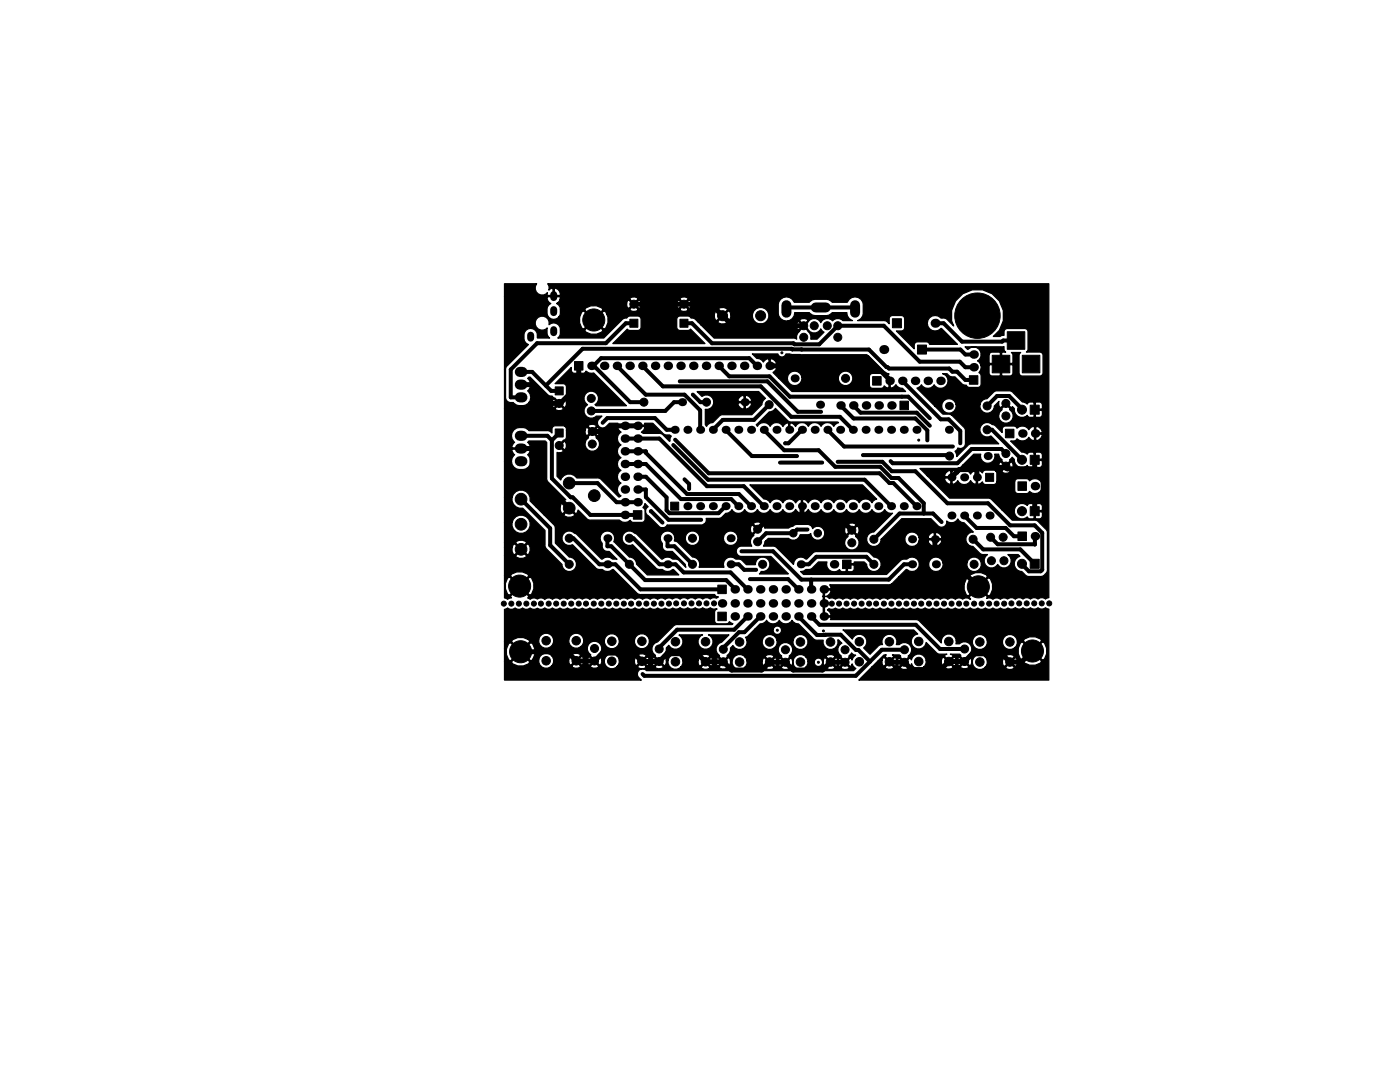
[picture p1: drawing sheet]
<svg xmlns="http://www.w3.org/2000/svg" width="279mm" height="216mm" viewBox="0 0 279 216" stroke-linecap="round" stroke-linejoin="round" font-family="sans-serif">
<g fill="#000">
<circle cx="118" cy="73" r=".85"/>
<circle cx="120.6" cy="73" r=".85"/>
<circle cx="123.1" cy="73" r=".85"/>
<circle cx="125.7" cy="73" r=".85"/>
<circle cx="128.2" cy="73" r=".85"/>
<circle cx="130.7" cy="73" r=".85"/>
<circle cx="133.3" cy="73" r=".85"/>
<circle cx="135.8" cy="73" r=".85"/>
<circle cx="138.4" cy="73" r=".85"/>
<circle cx="140.9" cy="73" r=".85"/>
<circle cx="143.4" cy="73" r=".85"/>
<circle cx="146" cy="73" r=".85"/>
<circle cx="148.5" cy="73" r=".85"/>
<circle cx="151.1" cy="73" r=".85"/>
<circle cx="153.6" cy="73" r=".85"/>
<circle cx="158.6" cy="75.5" r=".8"/>
<circle cx="176.4" cy="69.7" r=".9"/>
<circle cx="177.5" cy="76" r=".85"/>
<circle cx="180.1" cy="76" r=".85"/>
<circle cx="182.6" cy="76" r=".85"/>
<circle cx="185.2" cy="76" r=".85"/>
<circle cx="186.6" cy="64.5" r=".9"/>
<circle cx="187.7" cy="76" r=".85"/>
<circle cx="194.3" cy="73.3" r=".85"/>
<circle cx="194.3" cy="70.7" r=".85"/>
<circle cx="124.7" cy="92.6" r=".85"/>
<circle cx="124.7" cy="90.1" r=".85"/>
<circle cx="124.7" cy="97.7" r=".85"/>
<circle cx="124.7" cy="95.1" r=".85"/>
<circle cx="124.7" cy="87.5" r=".85"/>
<circle cx="124.7" cy="85" r=".85"/>
<circle cx="127.2" cy="95.1" r=".85"/>
<circle cx="127.2" cy="85" r=".85"/>
<circle cx="127.2" cy="92.6" r=".85"/>
<circle cx="127.2" cy="87.5" r=".85"/>
<circle cx="127.2" cy="90.1" r=".85"/>
<circle cx="127.2" cy="97.7" r=".85"/>
<circle cx="134.6" cy="85.8" r=".8"/>
<circle cx="136.1" cy="80.3" r=".8"/>
<circle cx="137.2" cy="85.8" r=".8"/>
<circle cx="139.7" cy="85.8" r=".8"/>
<circle cx="142.3" cy="85.8" r=".8"/>
<circle cx="144.8" cy="85.8" r=".8"/>
<circle cx="147.3" cy="85.8" r=".8"/>
<circle cx="148.6" cy="80.3" r=".8"/>
<circle cx="149.9" cy="85.8" r=".8"/>
<circle cx="152.4" cy="85.8" r=".8"/>
<circle cx="155" cy="85.8" r=".8"/>
<circle cx="157.5" cy="85.8" r=".8"/>
<circle cx="160" cy="85.8" r=".8"/>
<circle cx="162.6" cy="85.8" r=".8"/>
<circle cx="163.7" cy="80.7" r=".8"/>
<circle cx="165.1" cy="85.8" r=".8"/>
<circle cx="167.7" cy="85.8" r=".8"/>
<circle cx="167.7" cy="80.9" r=".85"/>
<circle cx="170.2" cy="85.8" r=".8"/>
<circle cx="170.3" cy="80.9" r=".85"/>
<circle cx="172.7" cy="85.8" r=".8"/>
<circle cx="172.8" cy="80.9" r=".85"/>
<circle cx="175.3" cy="85.8" r=".8"/>
<circle cx="175.4" cy="80.9" r=".85"/>
<circle cx="177.8" cy="85.8" r=".8"/>
<circle cx="177.9" cy="80.9" r=".85"/>
<circle cx="180.4" cy="85.8" r=".8"/>
<circle cx="182.9" cy="85.8" r=".8"/>
<circle cx="189.4" cy="81" r=".8"/>
<circle cx="189.4" cy="85.7" r=".8"/>
<circle cx="189.9" cy="95.3" r=".8"/>
<circle cx="192.4" cy="95.3" r=".8"/>
<circle cx="195" cy="95.3" r=".8"/>
<circle cx="197.1" cy="91" r=".8"/>
<circle cx="204" cy="86.5" r=".85"/>
<circle cx="206.5" cy="97" r=".85"/>
<circle cx="206.6" cy="86.5" r=".85"/>
<circle cx="121.2" cy="107.4" r=".8"/>
<circle cx="121.2" cy="112.6" r=".8"/>
<circle cx="124.7" cy="100.2" r=".85"/>
<circle cx="124.7" cy="102.8" r=".85"/>
<circle cx="127.2" cy="100.2" r=".85"/>
<circle cx="133.2" cy="112.6" r=".8"/>
<circle cx="133.2" cy="107.4" r=".8"/>
<circle cx="137.2" cy="101" r=".8"/>
<circle cx="139.7" cy="101" r=".8"/>
<circle cx="142.3" cy="101" r=".8"/>
<circle cx="144.8" cy="101" r=".8"/>
<circle cx="145.8" cy="107.4" r=".8"/>
<circle cx="145.8" cy="112.6" r=".8"/>
<circle cx="146.6" cy="117.6" r=".85"/>
<circle cx="147.3" cy="101" r=".8"/>
<circle cx="149.2" cy="117.6" r=".85"/>
<circle cx="149.9" cy="101" r=".8"/>
<circle cx="151.7" cy="117.6" r=".85"/>
<circle cx="152.4" cy="101" r=".8"/>
<circle cx="154.3" cy="117.6" r=".85"/>
<circle cx="155" cy="101" r=".8"/>
<circle cx="156.8" cy="117.6" r=".85"/>
<circle cx="157.5" cy="101" r=".8"/>
<circle cx="159.3" cy="117.6" r=".85"/>
<circle cx="159.8" cy="112.6" r=".8"/>
<circle cx="160" cy="101" r=".8"/>
<circle cx="161.9" cy="117.6" r=".85"/>
<circle cx="162.6" cy="101" r=".8"/>
<circle cx="164.4" cy="117.6" r=".85"/>
<circle cx="165.1" cy="101" r=".8"/>
<circle cx="166.5" cy="112.6" r=".85"/>
<circle cx="167.7" cy="101" r=".8"/>
<circle cx="170.2" cy="101" r=".8"/>
<circle cx="172.7" cy="101" r=".8"/>
<circle cx="175.3" cy="101" r=".8"/>
<circle cx="177.8" cy="101" r=".8"/>
<circle cx="180.4" cy="101" r=".8"/>
<circle cx="182" cy="107.6" r=".8"/>
<circle cx="182" cy="112.6" r=".8"/>
<circle cx="182.9" cy="101" r=".8"/>
<circle cx="186.6" cy="107.6" r=".8"/>
<circle cx="186.8" cy="112.6" r=".8"/>
<circle cx="189.9" cy="102.9" r=".8"/>
<circle cx="192.4" cy="102.9" r=".8"/>
<circle cx="195" cy="102.9" r=".8"/>
<circle cx="197.5" cy="102.9" r=".8"/>
<circle cx="206.5" cy="107" r=".85"/>
<circle cx="144.1" cy="120.4" r=".85"/>
<circle cx="146.6" cy="123" r=".85"/>
<circle cx="146.6" cy="120.4" r=".85"/>
<circle cx="149.2" cy="123" r=".85"/>
<circle cx="149.2" cy="120.4" r=".85"/>
<circle cx="151.7" cy="123" r=".85"/>
<circle cx="151.7" cy="120.4" r=".85"/>
<circle cx="154.3" cy="120.4" r=".85"/>
<circle cx="154.3" cy="123" r=".85"/>
<circle cx="156.8" cy="123" r=".85"/>
<circle cx="156.8" cy="120.4" r=".85"/>
<circle cx="159.3" cy="123" r=".85"/>
<circle cx="159.3" cy="120.4" r=".85"/>
<circle cx="161.9" cy="123" r=".85"/>
<circle cx="161.9" cy="120.4" r=".85"/>
<circle cx="164.4" cy="123" r=".85"/>
<circle cx="164.4" cy="120.4" r=".85"/>
</g>
<g fill="#000" stroke="#000" stroke-width=".2">
<path d="M110.8 77.2h1.6v1.6h-1.6zM114.7 72.1h1.7v1.7h-1.7zM125.7 63.7h1.6v1.6h-1.6zM135.7 63.7h1.6v1.6h-1.6zM174.2 75.1h1.7v1.7h-1.7zM178.1 63.6h1.8v1.8h-1.8zM183.1 68.9h1.8v1.8h-1.8zM193.5 75h1.7v1.7h-1.7zM198 70.9h3.5v3.5h-3.5zM201 66.2h3.5v3.5h-3.5zM204 70.9h3.5v3.5h-3.5zM110.8 85.6h1.6v1.6h-1.6z"/>
<path d="M179.6 80h1.7v1.7h-1.7zM196.7 94.4h1.6v1.7h-1.6zM200.7 85.7h1.7v1.7h-1.7zM203.1 96.1h1.7v1.7h-1.7zM205.6 80.8h1.8v1.9h-1.8zM205.6 90.8h1.8v1.9h-1.8zM126.4 101.9h1.7v1.7h-1.7zM133.9 100.2h1.6v1.6h-1.6zM143.2 116.8h1.7v1.7h-1.7zM168.2 111.8h1.7v1.7h-1.7zM203.1 106.1h1.7v1.7h-1.7zM205.6 101.1h1.8v1.8h-1.8z"/>
<path d="M205.6 111.6h1.8v1.8h-1.8zM143.2 122.2h1.7v1.6h-1.7z"/>
<circle cx="118" cy="79.5" r=".8"/>
<circle cx="118.5" cy="63.9" r="2.2"/>
<circle cx="126.5" cy="60.7" r=".8"/>
<circle cx="135.7" cy="76.1" r=".2"/>
<circle cx="136.5" cy="60.7" r=".8"/>
<circle cx="138.3" cy="78.7" r=".2"/>
<circle cx="144.2" cy="63" r="1"/>
<circle cx="151.8" cy="63" r="1"/>
<circle cx="156" cy="70.4" r=".2"/>
<circle cx="160.4" cy="65" r=".8"/>
<circle cx="160.4" cy="67.3" r=".8"/>
<circle cx="162.5" cy="65" r=".8"/>
<circle cx="163.5" cy="71.3" r=".4"/>
<circle cx="165.1" cy="65" r=".8"/>
<circle cx="167.2" cy="65" r=".8"/>
<circle cx="167.2" cy="67.3" r=".8"/>
<circle cx="168.7" cy="75.5" r=".8"/>
<circle cx="180" cy="79.2" r=".2"/>
<circle cx="195.1" cy="63" r="4.5"/>
<circle cx="104" cy="99.6" r="1.17"/>
<circle cx="111.6" cy="80.5" r=".8"/>
<circle cx="111.6" cy="88.9" r=".8"/>
<circle cx="113.6" cy="96.4" r="1.17"/>
<circle cx="118" cy="82" r=".8"/>
<circle cx="118.2" cy="86.1" r=".8"/>
<circle cx="118.2" cy="88.6" r=".8"/>
<circle cx="118.6" cy="98.9" r="1.17"/>
<circle cx="120.3" cy="84.4" r=".2"/>
<circle cx="128.5" cy="80.2" r=".8"/>
<circle cx="134.4" cy="88.8" r=".2"/>
<circle cx="134.7" cy="87.7" r=".2"/>
<circle cx="136.6" cy="95.6" r=".2"/>
<circle cx="137.5" cy="97.6" r=".2"/>
<circle cx="141" cy="80.2" r=".8"/>
<circle cx="153.5" cy="80.7" r=".8"/>
<circle cx="155.7" cy="92.3" r=".2"/>
<circle cx="156.7" cy="88.5" r=".2"/>
<circle cx="159.1" cy="91" r=".2"/>
<circle cx="163.9" cy="82.2" r=".2"/>
<circle cx="164.1" cy="92.3" r=".2"/>
<circle cx="167.2" cy="92.1" r=".2"/>
<circle cx="172.2" cy="90.8" r=".2"/>
<circle cx="177.7" cy="92" r=".2"/>
<circle cx="183.4" cy="87.8" r=".2"/>
<circle cx="185.1" cy="87.9" r=".2"/>
<circle cx="185.6" cy="83.4" r=".2"/>
<circle cx="185.6" cy="85" r=".2"/>
<circle cx="189.5" cy="91" r=".8"/>
<circle cx="190.2" cy="89.1" r=".2"/>
<circle cx="191.6" cy="88.5" r=".2"/>
<circle cx="197" cy="85.7" r=".8"/>
<circle cx="197" cy="81" r=".8"/>
<circle cx="200.7" cy="80.5" r=".8"/>
<circle cx="200.7" cy="90.5" r=".8"/>
<circle cx="200.7" cy="93" r=".8"/>
<circle cx="200.7" cy="83" r=".8"/>
<circle cx="204" cy="91.7" r=".9"/>
<circle cx="204" cy="81.7" r=".9"/>
<circle cx="103.7" cy="116.9" r="2.2"/>
<circle cx="104" cy="109.6" r="1.17"/>
<circle cx="104" cy="104.6" r="1.17"/>
<circle cx="113.6" cy="107.4" r=".8"/>
<circle cx="113.6" cy="112.6" r=".8"/>
<circle cx="113.6" cy="101.4" r="1.17"/>
<circle cx="125.6" cy="107.4" r=".8"/>
<circle cx="125.6" cy="112.6" r=".8"/>
<circle cx="129.9" cy="102" r=".2"/>
<circle cx="132.2" cy="104.3" r=".2"/>
<circle cx="138.2" cy="107.4" r=".8"/>
<circle cx="138.2" cy="112.6" r=".8"/>
<circle cx="139.9" cy="103.7" r=".2"/>
<circle cx="148" cy="110" r=".2"/>
<circle cx="149.7" cy="115.6" r=".2"/>
<circle cx="150.9" cy="113.7" r=".2"/>
<circle cx="151.2" cy="108.1" r=".8"/>
<circle cx="151.2" cy="105.6" r=".8"/>
<circle cx="152.2" cy="112.6" r=".8"/>
<circle cx="158.3" cy="106.4" r=".75"/>
<circle cx="161.2" cy="105.7" r=".2"/>
<circle cx="163.2" cy="106.4" r=".75"/>
<circle cx="170" cy="105.8" r=".8"/>
<circle cx="170" cy="108.3" r=".8"/>
<circle cx="174.4" cy="112.6" r=".8"/>
<circle cx="174.4" cy="107.6" r=".8"/>
<circle cx="187.9" cy="104.2" r=".2"/>
<circle cx="194.2" cy="107.6" r=".8"/>
<circle cx="194.4" cy="112.6" r=".8"/>
<circle cx="195.2" cy="117.1" r="2.2"/>
<circle cx="197.7" cy="107.2" r=".8"/>
<circle cx="197.9" cy="111.9" r=".8"/>
<circle cx="200.2" cy="107.2" r=".8"/>
<circle cx="200.4" cy="111.9" r=".8"/>
<circle cx="204" cy="102" r=".9"/>
<circle cx="204" cy="112.5" r=".9"/>
<circle cx="100.6" cy="120.4" r=".5"/>
<circle cx="102" cy="120.4" r=".5"/>
<circle cx="103.6" cy="120.4" r=".5"/>
<circle cx="103.9" cy="130" r="2.2"/>
<circle cx="105" cy="120.4" r=".5"/>
<circle cx="106.6" cy="120.4" r=".5"/>
<circle cx="107.9" cy="120.4" r=".5"/>
<circle cx="109" cy="131.8" r=".85"/>
<circle cx="109" cy="127.8" r=".85"/>
<circle cx="109.5" cy="120.4" r=".5"/>
<circle cx="111" cy="120.4" r=".5"/>
<circle cx="112.5" cy="120.4" r=".5"/>
<circle cx="114" cy="120.4" r=".5"/>
<circle cx="115" cy="131.8" r=".85"/>
<circle cx="115" cy="127.8" r=".85"/>
<circle cx="115.5" cy="120.4" r=".5"/>
<circle cx="117" cy="120.4" r=".5"/>
<circle cx="118.5" cy="120.4" r=".5"/>
<circle cx="118.6" cy="131.9" r=".8"/>
<circle cx="118.6" cy="129.4" r=".8"/>
<circle cx="120" cy="120.4" r=".5"/>
<circle cx="121.5" cy="120.4" r=".5"/>
<circle cx="122.1" cy="131.9" r=".85"/>
<circle cx="122.1" cy="127.9" r=".85"/>
<circle cx="123" cy="120.4" r=".5"/>
<circle cx="124.5" cy="120.4" r=".5"/>
<circle cx="126" cy="120.4" r=".5"/>
<circle cx="127.5" cy="120.4" r=".5"/>
<circle cx="128.1" cy="131.9" r=".85"/>
<circle cx="128.1" cy="127.9" r=".85"/>
<circle cx="128.2" cy="134.5" r=".2"/>
<circle cx="129" cy="120.4" r=".5"/>
<circle cx="130.5" cy="120.4" r=".5"/>
<circle cx="131.5" cy="129.5" r=".8"/>
<circle cx="131.6" cy="132" r=".8"/>
<circle cx="132" cy="120.4" r=".5"/>
<circle cx="133.5" cy="120.4" r=".5"/>
<circle cx="134.8" cy="128" r=".85"/>
<circle cx="134.8" cy="132" r=".85"/>
<circle cx="135" cy="120.4" r=".5"/>
<circle cx="136.5" cy="120.4" r=".5"/>
<circle cx="138" cy="120.4" r=".5"/>
<circle cx="139.5" cy="120.4" r=".5"/>
<circle cx="140.8" cy="128" r=".85"/>
<circle cx="140.8" cy="132" r=".85"/>
<circle cx="141" cy="120.4" r=".5"/>
<circle cx="142.5" cy="120.4" r=".5"/>
<circle cx="144.3" cy="129.5" r=".8"/>
<circle cx="144.3" cy="132" r=".8"/>
<circle cx="147.6" cy="132.1" r=".85"/>
<circle cx="147.6" cy="128.1" r=".85"/>
<circle cx="153.6" cy="132.1" r=".85"/>
<circle cx="153.6" cy="128.1" r=".85"/>
<circle cx="155.1" cy="125.8" r=".2"/>
<circle cx="156.7" cy="132.1" r=".8"/>
<circle cx="156.7" cy="129.6" r=".8"/>
<circle cx="159.8" cy="132.1" r=".85"/>
<circle cx="159.8" cy="128.1" r=".85"/>
<circle cx="163.3" cy="132.2" r=".2"/>
<circle cx="164.3" cy="125.9" r=".2"/>
<circle cx="165.8" cy="132.1" r=".85"/>
<circle cx="165.8" cy="128.1" r=".85"/>
<circle cx="166" cy="120.4" r=".5"/>
<circle cx="167.4" cy="120.4" r=".5"/>
<circle cx="168.6" cy="132.1" r=".8"/>
<circle cx="168.7" cy="129.6" r=".8"/>
<circle cx="168.9" cy="120.4" r=".5"/>
<circle cx="170.4" cy="120.4" r=".5"/>
<circle cx="171.5" cy="128" r=".85"/>
<circle cx="171.5" cy="132" r=".85"/>
<circle cx="172" cy="120.4" r=".5"/>
<circle cx="173.5" cy="120.4" r=".5"/>
<circle cx="174.8" cy="120.4" r=".5"/>
<circle cx="176.4" cy="120.4" r=".5"/>
<circle cx="177.5" cy="128" r=".85"/>
<circle cx="177.5" cy="132" r=".85"/>
<circle cx="177.9" cy="120.4" r=".5"/>
<circle cx="179.4" cy="120.4" r=".5"/>
<circle cx="180.5" cy="132.1" r=".8"/>
<circle cx="180.5" cy="129.6" r=".8"/>
<circle cx="180.9" cy="120.4" r=".5"/>
<circle cx="182.4" cy="120.4" r=".5"/>
<circle cx="183.3" cy="132" r=".85"/>
<circle cx="183.3" cy="128" r=".85"/>
<circle cx="183.8" cy="120.4" r=".5"/>
<circle cx="185.4" cy="120.4" r=".5"/>
<circle cx="186.9" cy="120.4" r=".5"/>
<circle cx="188.4" cy="120.4" r=".5"/>
<circle cx="189.3" cy="132" r=".85"/>
<circle cx="189.3" cy="128" r=".85"/>
<circle cx="189.9" cy="120.4" r=".5"/>
<circle cx="191.4" cy="120.4" r=".5"/>
<circle cx="192.5" cy="129.5" r=".8"/>
<circle cx="192.5" cy="132" r=".8"/>
<circle cx="192.8" cy="120.4" r=".5"/>
<circle cx="194.4" cy="120.4" r=".5"/>
<circle cx="195.5" cy="132.1" r=".85"/>
<circle cx="195.5" cy="128.1" r=".85"/>
<circle cx="195.9" cy="120.4" r=".5"/>
<circle cx="197.4" cy="120.4" r=".5"/>
<circle cx="198.9" cy="120.4" r=".5"/>
<circle cx="200.4" cy="120.4" r=".5"/>
<circle cx="201.5" cy="132.1" r=".85"/>
<circle cx="201.5" cy="128.1" r=".85"/>
<circle cx="201.9" cy="120.4" r=".5"/>
<circle cx="203.4" cy="120.4" r=".5"/>
<circle cx="204.9" cy="120.4" r=".5"/>
<circle cx="206" cy="129.9" r="2.2"/>
<circle cx="206.4" cy="120.4" r=".5"/>
<circle cx="207.9" cy="120.4" r=".5"/>
<circle cx="209.4" cy="120.4" r=".5"/>
</g>
<path d="M103.7 76.7h.6M103.7 74.2h.6M103.7 79.3h.6M156.9 60.9v1.5M162.8 61.3h2M170.6 60.9v1.5M103.7 89.5h.6M103.7 87h.6M103.7 92h.6" fill="none" stroke="#000" stroke-width="2"/>
<path d="M110.5 58.8v.6M105.9 66.9v.6M110.5 61.8v.6M110.5 65.8v.6" fill="none" stroke="#000" stroke-width="1.4"/>
<g fill="none" stroke="#000" stroke-width="1">
<path d="M115.5 73v3.8l-3.7 3.7h-1.9l-3.7-3.8h-2.2M126.5 60.7h15.4l4.3 4.3h14.2M153.6 73h8.2l1.7-1.7h9.6l4.4 4.5v.2M104 89.5h2.2v4.5l7.4 7.4M127.2 85h-4.2l-1.2 1.1h-3.6M195 93.7h-3.6l-1.5 1.6M200.7 93.3h-5.5l-.2 .2v1.8M200.7 93.3l.3 .2h5.5M200.7 93v.3M206.5 91.7v1.8M206.5 93.5l1.7 1.7v3.3l-1.7 1.7v1.8M151.2 105.6l2.3-2.3h14l2.5 2.5"/>
<path d="M160 101v2.3M186.6 107.6v1.7h.8l7.9 7.8M103.9 130.1h9.3l1.9 1.8h3.6l1.5-1.6h6.3l1.7 1.7h3.3l1.6-1.6h6.1l1.6 1.7h3.5l1.7 1.6h6l1.6-1.6 3.2 .1 1.5 1.5h5.8l1.6-1.6 2.9 .1M206 129.9l-2.2 2.2h-2.2l-1.7-1.6h-5.9l-1.5 1.5h-3.2l-1.6 1.6h-5.7l-1.5-1.4-3-.1"/>
</g>
<g fill="none" stroke="#000" stroke-width=".8">
<path d="M104 74.2h2.2l3.8 3.8h1.6M118 73h.4l1.6-1.5h29.5l1.6 1.5M118.5 72.9l7.3 7.4h2.7M123.1 73l5.8 5.8h7.7l3.1 3.1v3.9M126.5 64.5h-1.6l-4 4h-13.7l-5.3 5.2v5.6h2.1M128.2 73l4.1 4.1h19.5l6.1 6.1h9.7l2.6 2.6M135.7 76.1h17.5l6 6.1h4.7M136.5 64.5h1.6l4 4h16.2l.3 .2h4.9l3.7-3.7h9.2l7.2 7.2h7.9l1.2 1.1h1.6M138.3 78.7l1.5 1.6h1.2M143.4 73l2.1 2.1h8.1l4 4.1h23.7l4.3 4.2M156.9 61.7l.3-.4h13.1l.3 .4M158.1 69.7h.1"/>
<path d="M180.1 76l7.7 7.7h1.5l2.3 2.3v2.5M184 69.7h7.7l1 1h1.6M186.6 64.5h1.7l3.7 3.7h8l.2-.3h2.6M194.3 75.8h-1.6l-1.7-1.6h-.9l-.7-.7h-12l-.3-.3h-.2l-3.5-3.5h-13.4l-2-.1h-41.7l-7.4 7.3M104 99.6l5.8 5.8v3.4l3.8 3.8M104 87h5.2l.9 .9M110.1 87.9v7.6l3.8 3.7h.4l3.5 3.6h9.4M111.6 86.4l-1.5 1.5M113.6 96.4h5.6l3.9 3.8h4.1M120.3 84.4l.9-1h9.5l2.4 2.4h1.5M124.7 90.1h4.2v.3l8.2 8.2h10.4l2.4 2.4M124.7 92.6h4.2l7 7h10l1.4 1.4"/>
<path d="M124.7 87.5h6.9l9.5 9.5h7.3l4 4M127.2 97.7h1.7v1.5l4.5 4.5h6.5M127.2 95.1h1.7l4.1 4.2v2.5l.6 .6h9.8l1.4-1.4M134.4 88.8l6.9 6.9h31.2l5.3 5.3M134.7 87.7l6.7 6.7h34.2l1.9 2h.8l4.6 4.6M136.1 80.3h-1.6l-1.7 1.7h-14.8M136.6 95.6l.9 1v1M144.8 85.8l5.2 5.2h9.1M152.4 85.8l4.1 4h6.9l3.3 3.3h9l2.2 2.3h1.4l5.1 5v2.1M153.5 80.7l-3 3.1h-6.3l-1.9 2M155.7 92.3h8.4M156.7 88.5h.1"/>
<path d="M160 85.8l-2.6 2.7h-.7M165.1 85.8l3.4 3.3h21.7M167.2 92.1h8.9l1.9 1.9h4.7l6.4 6.4h8.1l4.4 4.4h4.9l1.5 1.5v7.4l-.3 .3h-2.4l-1.3-1.5M167.7 80.9l2.7 2.6h12.3l2.4 2.4v2M170.3 80.9l1.4 1.5h11.3l2.6 2.6M172.2 90.8h17.1l.2 .2M197 85.7h1l6 6M197 81l2-2h2.4l2.6 2.6v.1M200.7 90.5l-.9-.9h-5.9l-2.8 2.8h-12.9l-.5-.4M204 91.7h.1M113.6 107.4h.8l5.2 5.2h3.2l5 5h16.3M121.2 107.4v1.6h.8l6.8 6.8h16.1l1.7 1.8"/>
<path d="M125.6 107.4h.8l5.2 5.2h3.2l1.6 1.6h9.4l3.4 3.4M129.9 102l2.3 2.3M133.2 107.4v1.6h1.4l3.6 3.6M145.8 112.6h1.6l1.1 1.1h2.4M148 110h6.3l5.6 5.7h17.5l3-3.1h1.6M149.7 115.6h7.6l2 2M159.8 112.6h1.6l1.5-1.5h10l1.5 1.5M161.2 105.7h-2.1l-.8 .7h-5.4l-1.7 1.7M161.9 115.7v1.9M187.9 104.2l-1.7-1.7h-6.7l-5.1 5.1M192.4 102.9l2.5 2.5h5.8l1.7 1.6h1.6M194.2 107.6l2 2h7.4l2.9 2.9"/>
<path d="M206.5 107v1.7l-7.4-.1-1.4-1.4M149.2 123l-2.7 2.7h-11.4l-3.6 3.5v.3M151.7 123l-3.1 3.2h-1.1l-3.2 3.1v.2M159.3 123l3.8 3.7 4.7-.1 3 3.1h.5l2.3 2.3M161.9 123l1.6 1.7h19.3l4.8 4.8h4.9M180.5 129.6h-4.5l-5.2 5.3h-42.2l-.4-.4"/>
</g>
<path d="M100.7 56.6h6.4l-.1 .1a1.4 1.4 0 0 0 .3 1.9 1.4 1.4 0 0 0 1.9-.2v.6h1.2v-1.4h.2v1.4h1.2v-.3a1.01 1.01 0 0 0-1.4-1.1l-.3-.1-.6 .4a1.26 1.26 0 0 0-.2-1.3h100v62.7l-.6 .2a1.08 1.08 0 0 0-1.6 0 1.08 1.08 0 0 0-1.4 0 1.08 1.08 0 0 0-1.6 0 1.08 1.08 0 0 0-1.5 .1 1.29 1.29 0 0 0-1.6-.1 1.1 1.1 0 0 0-1.3 .1 1.08 1.08 0 0 0-1.6 0 1.05 1.05 0 0 0-1.2-.2l.2-.3-1.8-1.8-1.9 1.8 .3 .4-.1 .1a1.08 1.08 0 0 0-1.5 0 1.08 1.08 0 0 0-1.4 0 1.08 1.08 0 0 0-1.6 0 1.08 1.08 0 0 0-1.4 0 1.08 1.08 0 0 0-1.6 0 1.08 1.08 0 0 0-1.5 0 1.08 1.08 0 0 0-1.5 0 1.08 1.08 0 0 0-1.5 0 1.08 1.08 0 0 0-1.4 0 1.08 1.08 0 0 0-1.6 0 1.08 1.08 0 0 0-1.4 0 1.08 1.08 0 0 0-1.6 0 1.34 1.34 0 0 0-1.5-.1 1.1 1.1 0 0 0-1.4 .1 1.08 1.08 0 0 0-1.5 0 1.08 1.08 0 0 0-1.5 0 1.08 1.08 0 0 0-1.5 0 1.08 1.08 0 0 0-1.5 0 1.05 1.05 0 0 0-1.2-.2l-.6-.4 .7-.5 .3-.5-.2-.3h-1.2v1.2l.2 .1-.2 .1v3.8h1.2a1.02 1.02 0 0 0-.6-1.2l.3-.3a1.07 1.07 0 0 0 1.3-.1 1.08 1.08 0 0 0 1.5 0 1.08 1.08 0 0 0 1.5 0 1.08 1.08 0 0 0 1.5 0 1.08 1.08 0 0 0 1.5 0 1.35 1.35 0 0 0 1.5 .1 1.1 1.1 0 0 0 1.4-.1 1.08 1.08 0 0 0 1.6 0 1.08 1.08 0 0 0 1.4 0 1.08 1.08 0 0 0 1.6 0 1.08 1.08 0 0 0 1.4 0 1.08 1.08 0 0 0 1.5 0 1.08 1.08 0 0 0 1.5 0 1.08 1.08 0 0 0 1.5 0 1.08 1.08 0 0 0 1.6 0 1.08 1.08 0 0 0 1.4 0 1.08 1.08 0 0 0 1.6 0 1.08 1.08 0 0 0 1.4 0 1.08 1.08 0 0 0 1.5 0 1.08 1.08 0 0 0 1.5 0 1.08 1.08 0 0 0 1.6 0 1.08 1.08 0 0 0 1.4 0 1.08 1.08 0 0 0 1.6 0 1.3 1.3 0 0 0 1.5 .1 1.1 1.1 0 0 0 1.4-.2 1.08 1.08 0 0 0 1.5 .1 1.08 1.08 0 0 0 1.6 0 1.08 1.08 0 0 0 1.4 0 1.08 1.08 0 0 0 1.6 0l.6 .2v14.2h-37.9l2.6-2.6h2.6l.1 .2 .6 .2h.6l.4-.2v-.1h1.4v.2l.6 .2 1-.2v-.2l-.8-.9-.8 .9h-1.4l-.8-1-.9 .9h-2.6l1.3-1.3h.7l.2 1 .3 .1 .8-.8h.4l.8 .8 .3-.1 .2-.9 .2 1 .3 .1 .8-.8h.4l.8 .8 .3-.1 .1-.5 .2 .4a1.48 1.48 0 0 0 2.3 .2h4.1l.1 .3a1.1 1.1 0 0 0 1.6-.3h1.5v.3l.6 .1 1-.1v-.3l-.8-.8-.8 .8h-1.5l-.9-.8-.8 .8h-4.1l.4-.7v-.5h3.1l.2 1 .2 .1 .9-.9h.3l.9 .9 .2-.1 .2-1h.3l.1 1h.3l.8-.8h.4l.8 .8h.3l.1-1h.2v.6a1.49 1.49 0 0 0 1 1.1 1.49 1.49 0 0 0 1.5-.4h4.1l.1 .3a1.11 1.11 0 0 0 1.6-.3l-.8-.8-.9 .8h-4.1l.4-.7v-.5h3.1l.2 1 .2 .1 .9-.9h.3l.9 .9 .2-.1 .2-1h1.2l.3 .4 1 .4h1.1l1-.4 .3-.4-1.9-1.8-1.8 1.8h-1.2l-.2-.6-.2-.1-.9 .9h-.3l-.9-.9-.2 .1-.2 .6h-3.1l-.4-.8h4.1l.9 .8 .8-.8-.1-.3-.5-.2-1 .2-.1 .3h-4.1a1.49 1.49 0 0 0-1.5-.4 1.49 1.49 0 0 0-1 1.1h-.2l-.1-.6h-.3l-.8 .8h-.4l-.8-.8h-.3l-.1 .6h-.3l-.2-.6-.2-.1-.9 .9h-.3l-.9-.9-.2 .1-.2 .6-3.1-.1a1.51 1.51 0 0 0-1.4-1.2 1.51 1.51 0 0 0-1.5 1.2l-.1-.3-.3-.1-.8 .9h-.4l-.8-.9-.3 .1-.2 .5-.2-.6-.3-.1-.8 .9h-.4l-.8-.9-.3 .1-.2 .5h-.7l1.1-1.1h.5l-.3 .3 .9 .9 .9-.9-.1-.2-.2-.1h1.4l.3 .2-.1 .2 .8 .9 .8-.9-.1-.2a1.45 1.45 0 0 0 .5-2.1 1.45 1.45 0 0 0-2.2-.2h-.6l.1-.3a1.5 1.5 0 0 0-1.6-1.8 1.5 1.5 0 0 0-1.3 2.1l-.5 .1-.4 .2-1.6 1.7-1.2-1.3a1.5 1.5 0 0 0 0-2.4 1.5 1.5 0 0 0-2.3 .6l-1.9-1.8h14.1l.9 .8h-.1a1.51 1.51 0 0 0-.8 2.6 1.51 1.51 0 0 0 2.5-.9l2.4 2.3h1.8l-.4 .2-.1 .3 .8 .8 .9-.8-.1-.3-.4-.2h1.8l.3 .2-.1 .3 .8 .8 .8-.8-.1-.3a1.45 1.45 0 0 0 .5-2.1 1.45 1.45 0 0 0-2.2-.1h-.7v-.7h3.3a1.51 1.51 0 0 0 1.4 1.8 1.51 1.51 0 0 0 1.5-1.8h3.1v.6a1.51 1.51 0 0 0 2.3 .9h.8v1.2l.4 1 .4 .2 1.9-1.8h.3l1.9 1.8 .4-.2 .4-1v-1.2l-.4-1-.4-.2-1.9 1.8h-.3l-1.9-1.8-.4 .2-.4 1h-.8l.4-.4 .2-.5v-.5h1.2l1.8 1.8 1.9-1.8-.3-.4-1-.4h-1.1l-1 .4-.3 .4h-1.2a1.51 1.51 0 0 0-1.4-1.3 1.51 1.51 0 0 0-1.5 1.2h-3.1l-.2-.5a1.51 1.51 0 0 0-1.5-.7 1.51 1.51 0 0 0-1.2 1.2h-3.3v-.1a1.51 1.51 0 0 0-1.7-1.2 1.51 1.51 0 0 0-1.2 1.8l-4.7-4.6-17.5-.1 .2-.2-.2-.3h-1.4v-4l-.2-.1 .2-.1v-1.4h1.4l.2-.3-.3-.5 26.8-.2v1.2l.4 1 .4 .2 1.9-1.8h.3l1.9 1.8 .4-.2 .4-1v-1.2l-.4-1-.4-.2-1.9 1.8h-.3l-1.9-1.8-.4 .2-.4 1h-14.5l1.5-1.4h14l1.9 1.8 1.8-1.8-.3-.4-1-.4h-1.1l-1 .4-.3 .4h-14l1.4-1.5a1.57 1.57 0 0 0 1.7 .3 1.57 1.57 0 0 0 1-1.3h1.8l.1 .6a1.45 1.45 0 0 0 1.8 .8 1.45 1.45 0 0 0 1-1.7h4.8v.6a1.46 1.46 0 0 0 2.2 .9 1.46 1.46 0 0 0 0-2.4 1.46 1.46 0 0 0-2.2 .9h-4.8l-.1-.3a1.47 1.47 0 0 0-1.6-.8 1.47 1.47 0 0 0-1.2 1.4h-1.8l-.1-.6a1.49 1.49 0 0 0-2.4-.4h-1l-.3 .3-2.8 2.7h-16.5l-.6-.6h.6l.5-.4h.9l1.5-1.5h1.7l-.1 .5a1.52 1.52 0 0 0 1 1.4 1.52 1.52 0 0 0 1.6-.4l.5 .5h.7l.2-.2v-1.2h.2v1.2l.2 .2 .9-.1 .3-.4v-.7l-.2-.2h-1.4v-.2h1.4l.2-.4h2l.5 .5a1.45 1.45 0 0 0 1.4 1.5 1.45 1.45 0 0 0 1.5-1.5 1.45 1.45 0 0 0-1.5-1.4 2.42 2.42 0 0 0-1.4-1.1l-10.1-.1-.7 .4-1.3 1.2a1.46 1.46 0 0 0-1.6-.3 1.46 1.46 0 0 0-.9 1.3l-3.7-3.6h-2.3l.2-.9 .1-.1h15.9a1.46 1.46 0 0 0 2 1.6 1.46 1.46 0 0 0 .1-2.5l.1-.3-.8-.8-.8 .8 .1 .3-.5 .4-.2 .5h-15.9l.6-.6h4.1a1.38 1.38 0 0 0 2.3-.7h1.6l.5-.2v.2a1.41 1.41 0 0 0 2 1 1.41 1.41 0 0 0 .5-2.1h4.3l.1 1h.3l.8-.8h.4l.8 .8h.3a1.05 1.05 0 0 0-.3-1.6l-.8 .8h-.4l-.8-.8h-.3l-.1 .6h-4.3a1.37 1.37 0 0 0-2.1-.1l-.5-.7h7.5l.8 .8 .8-.8v-.3l-.6-.1-1 .1v.3h-7.5l-.4-.2h-2.2l-1.7 .8h-4.8l-.1-.6h-.3l-1.8 1.8 .1 .3a1.43 1.43 0 0 0-.5 2.1h-2.4a1.05 1.05 0 0 0-.7 1.2 1.05 1.05 0 0 0 1 .8h6l3.4 3.5h-5.8l.4-.5a1.45 1.45 0 0 0 1.8-1.2 1.45 1.45 0 0 0-1.4-1.6 1.45 1.45 0 0 0-1.5 1.5h-1.8l-1.2-1.1h-.9a1.46 1.46 0 0 0-1.9-.2 1.46 1.46 0 0 0-.5 1.8h-5l.1-.3a1.43 1.43 0 0 0-1.4-1.7l-2.9-2.9-.7-.3v-.9h2.2v.6a1.45 1.45 0 0 0 1.5 1.2 1.45 1.45 0 0 0 1.3-1.5h4.8l.1 .6a1.46 1.46 0 0 0 2.4 .4 1.46 1.46 0 0 0-.5-2.4 1.46 1.46 0 0 0-2 1.4h-4.8v-.3a1.46 1.46 0 0 0-1.4-1.2 1.46 1.46 0 0 0-1.4 1.2h-2.2v-.3a1.46 1.46 0 0 0-2.2-.6 1.46 1.46 0 0 0-.2 2.2 1.15 1.15 0 0 0 1.1 1.6h.9l2.6 2.6 .1 .6-1.7-1.6h-.9a1.71 1.71 0 0 0-2.3 0l-4.8-4.9-.6-.3a1.45 1.45 0 0 0-1.9-.1 1.45 1.45 0 0 0-.3 1.9 1.45 1.45 0 0 0 1.8 .5l4.7 4.6 .3 .3h1l.5 .4a1.87 1.87 0 0 0 1.7-.4l1.1 1.1h-6.3l-2.2-2.1v-.3a1.39 1.39 0 0 0-1.4-1.1l-3.1-3.1 .1-.1a1.46 1.46 0 0 0-1.7-2 1.46 1.46 0 0 0-.7 2.4 1.19 1.19 0 0 0 1.4 1.6l1.5 1.6h-.8l-.5-.4a1.87 1.87 0 0 0-1.8 .4l-4.8-4.9-.6-.3a1.45 1.45 0 0 0-1.9-.1 1.45 1.45 0 0 0-.3 1.9 1.45 1.45 0 0 0 1.8 .5l4.7 4.6 .3 .3h1l.5 .4a1.87 1.87 0 0 0 1.7-.4l5 5h15.2l.4 .4 .4 .1-.4 .3a1.05 1.05 0 0 0-1.2 .1 1.08 1.08 0 0 0-1.6 0 1.08 1.08 0 0 0-1.4 0 1.08 1.08 0 0 0-1.6 0 1.08 1.08 0 0 0-1.5 .1 1.29 1.29 0 0 0-1.6-.1 1.1 1.1 0 0 0-1.3 .1 1.08 1.08 0 0 0-1.6 0 1.08 1.08 0 0 0-1.4 0 1.08 1.08 0 0 0-1.6 0 1.08 1.08 0 0 0-1.5 0 1.08 1.08 0 0 0-1.5 0 1.08 1.08 0 0 0-1.4 0 1.08 1.08 0 0 0-1.6 0 1.08 1.08 0 0 0-1.4 0 1.08 1.08 0 0 0-1.6 0 1.08 1.08 0 0 0-1.5 0 1.08 1.08 0 0 0-1.5 0 1.08 1.08 0 0 0-1.4 0 1.08 1.08 0 0 0-1.6 0 1.08 1.08 0 0 0-1.4 0 1.08 1.08 0 0 0-1.6 0 1.08 1.08 0 0 0-1.5 0 1.34 1.34 0 0 0-1.5-.1 1.1 1.1 0 0 0-1.4 .1l-.5-.3 .2-.3-1.8-1.9-1.8 1.9 .2 .3-.8 .3-.6-.3v-2.9h.2v1.1l.4 1 .4 .3 1.8-1.9h.4l1.8 1.9 .4-.3 .4-1v-1.1l-.4-1-.4-.3-1.8 1.8h-.4l-1.8-1.8-.4 .3-.4 1h-.2v-1.5h1.2l1.8 1.9 1.8-1.9-.2-.4-1-.4h-1.2l-1 .4-.2 .4h-1.2v-4h2.2l.1 .3a1.44 1.44 0 0 0 2.1-.3l-1.1-1.1-1.1 1.1h-2.2v-1.6h1.5v.7l.2 .6 .3 .1 1.1-1.1h.4l1.1 1.1 .2-.1a1.44 1.44 0 0 0-.2-2.1l-1.1 1.1h-.4l-1.1-1.1-.3 .1-.2 .7h-1.5v-1h2.2l1.1 1.1 1.1-1.1-.1-.2-.7-.3h-.7l-.6 .3-.1 .2h-2.2v-4h1.5a1.84 1.84 0 0 0 2.1 2.1 1.84 1.84 0 0 0 1.2-2.8 1.84 1.84 0 0 0-3 0l-.3 .7h-1.5v-5h1.5a1.84 1.84 0 0 0 2.1 2.1l4.5 4.4v3.4l3.4 3.4a1.45 1.45 0 0 0 1.4 1.5 1.45 1.45 0 0 0 1.5-1.5 1.45 1.45 0 0 0-1.5-1.4l-2.8-2.8v-3h39l.1 1h.3l.8-.8-.8-.8h-.3l-.1 .6h-39l-.3-.7-2-2h4l.1 .3a1.44 1.44 0 0 0 2.1-.3l-1.1-1.1-1.1 1.1h-4l-1.6-1.6h4.9v.7l.2 .6 .3 .1 1.1-1.1-1.1-1.1-.3 .1-.2 .7h-4.9l-1.1-1.1a1.84 1.84 0 0 0-1.5-2.2 1.84 1.84 0 0 0-2.1 1.5h-1.5v-7.3h1.4l.1 .7a2.08 2.08 0 0 0 3.6 0 1.61 1.61 0 0 0-.5-2l.5-.7-.1-.4h-3.4l-.1 .4 .5 .7-.5 .7-.1 .6h-1.4v-10.5h10.1v.3a1.05 1.05 0 0 0 1.6-.3l-.8-.8-.8 .8h-10.1v-7.8l.2 .1v5.5a1.19 1.19 0 0 0 1.6 1 2.14 2.14 0 0 0 3.1 0h4.6l.1 1h.3l.8-.8h.4l.8 .8h.3a1.05 1.05 0 0 0-.3-1.6l-.8 .8h-.4l-.8-.8h-.3l-.1 .6h-4.6a1.59 1.59 0 0 0-.3-2.3l.5-.7-.1-.4h-1.8v-.3h1.8l.1-.4-.5-.7 .2-.3h.3l3.5 3.5 .3 .3h.6l1.4 1.3 .8-.9 .6-.4v-1.8a.65 .65 0 0 0-.6-.6h-1.6l3.2-3.3 .1 .9 .4 .3h.7l.2-.2v-1.4h.2v1.4l.2 .2h.7l.5-.4a1.56 1.56 0 0 0 1.5 .3l6.5 6.6h-6l-.2-.3a1.46 1.46 0 0 0 .3-2.2 1.46 1.46 0 0 0-2.2 .1 1.46 1.46 0 0 0 .4 2.1 1.44 1.44 0 0 0-.5 2.2 1.44 1.44 0 0 0 2.2 .1h1.1l-.6 .7a1.04 1.04 0 0 0 0 1.4 1.04 1.04 0 0 0 1.4 .1l.7-.7h1.7l.1 .3h5.2v-.3h1.7l2 2 .3 .2 1 .1 .4 .2-.4 1.1-1.6-1.6h-3.7l-.3-.3 .5-.5 .2-.4-.1-.2h-5.2l-.1 .2 .1 .4 .6 .5-.4 .2a1.48 1.48 0 0 0 .3 2.4 1.46 1.46 0 0 0 0 2.5 1.46 1.46 0 0 0 0 2.6 1.46 1.46 0 0 0 0 2.5 1.46 1.46 0 0 0 0 2.5l-.4 .3-3.8-3.8h-4.6a1.81 1.81 0 0 0-1.7-.8 1.81 1.81 0 0 0-1.5 1.2l-.7-.8v-4.7h.8l.4-.1v-.3l-1-1h.4l.8 .8a1.03 1.03 0 0 0 .3-1.4h3.9v.6a1.46 1.46 0 0 0 2.2 .9 1.46 1.46 0 0 0-.1-2.4l.1-.3-.8-.8-.8 .8 .1 .3-.5 .4-.2 .5h-3.9l-.3-.2-.8 .8h-.4l1.6-1.5v-1.5h3.8l.1 1h.3l.8-.8h.4l.8 .8h.3a1.05 1.05 0 0 0-.3-1.6l-.8 .8h-.4l-.8-.8h-.3l-.1 .6h-3.8v-.5l-.2-.3h4.6l.8 .8 .8-.8v-.3a1.05 1.05 0 0 0-1.6 .3l-6.6-.1a.65 .65 0 0 0-.6 .6l-.1 .8-.5-.4-.4-.1h-3.7l-.1-.1a2.16 2.16 0 0 0-3.2 .5 1.61 1.61 0 0 0 .5 2l-.5 .7 .1 .4h3.4l.1-.4-.5-.7 .2-.3h3.3l.3 .3 .1 7.6 3.7 3.8-.3 .1-.1 .3 2.4 2.4 .3-.1 .2-.6 1.7 1.7 .7 .3h5.8a1.55 1.55 0 0 0 2.2 0l.1 .3 .5 .1h1.7l.5-.1 .1-.5v-1.7l-.1-.5-.3-.1 .4-.8 .7 .6a1.03 1.03 0 0 0 0 1.8l2.4 2.4a1.04 1.04 0 0 0 1.4-.6l17.2-.1 .8 .8 .8-.8v-.3l-.6-.1-1 .1v.3h-9.9a.97 .97 0 0 0 .4-1.2h2.9l1-1h.6l.4-.4 .3-.3 .2 .3a1.47 1.47 0 0 0 2.3-.3 1.44 1.44 0 0 0 2.6 0 1.44 1.44 0 0 0 2.5 0 1.44 1.44 0 0 0 2.5 0 1.45 1.45 0 0 0 2.6 0l.5 .5 .4 .2 .2-.1v-2.6l-.2-.1-.4 .2-.5 .5-.3-.3a1.47 1.47 0 0 0-2.3 .3 1.44 1.44 0 0 0-2.5 0 1.28 1.28 0 0 0-1.2-.7l-2.9-2.8h22.5l2.9 2.8-.7 .4-.3 .3a1.44 1.44 0 0 0-2.5 0 1.44 1.44 0 0 0-2.6 0 1.44 1.44 0 0 0-2.5 0 1.44 1.44 0 0 0-2.5 0 1.44 1.44 0 0 0-2.6 0l-.5-.5-.4-.2-.2 .1v2.6l.2 .1 .4-.2 .5-.5 .3 .3a1.47 1.47 0 0 0 2.3-.3 1.44 1.44 0 0 0 2.5 0 1.44 1.44 0 0 0 2.5 0 1.44 1.44 0 0 0 2.6 0 1.44 1.44 0 0 0 2.5 0 1.44 1.44 0 0 0 2.6 0 1.35 1.35 0 0 0 1.5 .7l-3.7 3.8h-.3a1.46 1.46 0 0 0-1.2 1.6 1.46 1.46 0 0 0 1.6 1.3 1.46 1.46 0 0 0 1.4-1.5h4.7l.1 .6a1.45 1.45 0 0 0 1.4 .8 1.45 1.45 0 0 0 1.3-1.1h1.8l.5 .9 .5 .2 .3-.1v-1.2h.2v1.2l.2 .1 .5-.2 .6-.9-.1-.2h-2.6l-.1 .2h-1.8v-.6h1.8l.1 .2h1.2v-1.2h.2v1.2h1.2l.1-.2-.2-.4-.4-.5-.5-.2-.2 .1-.5-.1-.5 .2-.5 .9h-1.8a1.45 1.45 0 0 0-1.6-1.1 1.45 1.45 0 0 0-1.2 1.4h-4.7l4.1-4.1h5.8l1.7 1.6a1.04 1.04 0 0 0 1.1-.1 1.04 1.04 0 0 0 .3-1 1.45 1.45 0 0 0 2.2-.4 1.28 1.28 0 0 0 1.3 .7l1.9 1.9h-.4a1.45 1.45 0 0 0-1.2 1.5 1.45 1.45 0 0 0 1.5 1.3l1.6 1.6 1.2 .1a1.46 1.46 0 0 0-.2 2.2 1.46 1.46 0 0 0 2.3-.3 1.45 1.45 0 0 0 2.3 .3 1.45 1.45 0 0 0-.3-2.2h2.1l.3 .3a1.54 1.54 0 0 0-1.1 1.7 1.54 1.54 0 0 0 1.5 1.3l1 1 2.8 .1a1.64 1.64 0 0 0 1.3-1.5v-7.7l-2.1-2-4.9-.1-2.1-2.1h2.5v.6a1.54 1.54 0 0 0 2.6 .8l.5 .4h.7l.2-.1v-1.3h.2v1.3l.2 .1 1-.1 .2-.4v-.7l-.1-.2h-1.5v-1.5h.2v1.3h1.3l.1-.2v-.7l-.5-.5h-.7l-.2 .1-.4-.1h-.7l-.5 .4-.2-.2a1.56 1.56 0 0 0-2.4 1h-2.5l-2-2-.7-.3h-7.7l-3.8-3.8h2.8a1.02 1.02 0 0 0 1.3 .9v-1.1h-1.2l-.1 .2h-2.8l-.7-.7h3.5l.1 .2h1.2v-1.1h.2v2.5l.2 .1 .4-.1 .5-.6 .3 .4a1.47 1.47 0 0 0 2.3-.4l.5 .6 .4 .1 .2-.1v-2.5h.3v2.5l.2 .1 .8-.5a.62 .62 0 0 0 .6 .6l1.8-.1 .4-.5h3.6v1.7l.4 .6 1.9 .1 .5-.2 .2-.2a1.51 1.51 0 0 0 2.1 0 1.51 1.51 0 0 0 0-2.2 1.51 1.51 0 0 0-2.1 0l-.2-.2-.5-.2h-1.7l-.4 .2-.2 .4h-3.6v-1.7l-.1-.4h1.1l.1 .3a1.05 1.05 0 0 0 1.6-.3l-.9-.8-.8 .8h-1.1l-.5-.2h-1.6l-.5 .2-.1 .4-.8-.5-.2 .1-.5-.1-.4 .1-.5 .6-.2-.4a1.47 1.47 0 0 0-2.4 .4l-.5-.6-.4-.1-.2 .1-.5-.1-.8 .5-.2 .5h-3.5l-1.4-1.4h7.5l.4-.1 .7-.6h7.1l.2 1h.2l.9-.8h.3l.9 .8h.2a1.05 1.05 0 0 0-.2-1.6l-.9 .8h-.3l-.9-.8h-.2l-.2 .6h-7.1l2.1-2.2h1.4a1.44 1.44 0 0 0 1.4 1.8 1.44 1.44 0 0 0 1.4-1.8h.8l.2 .7 .5 .4-.1 .3 .8 .8 .9-.8-.1-.3 .5-.5 .4 .5v.4a1.54 1.54 0 0 0 2.6 .8l.5 .4h.7l.2-.2v-1.2h.2v1.2l.2 .2 1-.1 .2-.4v-.8l-.1-.1h-1.5v-1.5h.2v1.2h1.3l.1-.1v-.8l-.5-.5h-.7l-.2 .2-.4-.2h-.7l-.5 .4-.7-.4h-.4l-2.2-2.2 .9-.1 .4-.3a1.51 1.51 0 0 0 2.3-.3l.5 .5 .4 .1 .3-.1v-1.2h.2v1.2l.2 .1 .9-.5 .2-.5-.1-.3h-1.5l.1-1.4h.2v1.2h1.2l.1-.3a1.19 1.19 0 0 0-1.5-.9l-.3-.1-.4 .1-.5 .5a1.51 1.51 0 0 0-2.3-.3l-.2-.2-.4-.2-2 .1-.3 .3-.1 .9-1.3-1.3-.6-.3a1.47 1.47 0 0 0-2-.1 1.47 1.47 0 0 0-.3 2 1.47 1.47 0 0 0 2 .4l1.5 1.6h-5.8l-2.6 2.5v-.4l-.3-.6 .3-.3 .3-.4a1.02 1.02 0 0 0 1.5-.8l-.1-3-2.8-2.9h9.5a1.46 1.46 0 0 0 2 1.6 1.46 1.46 0 0 0 .2-2.5l.1-.3-.9-.8-.8 .8 .1 .3-.5 .4-.2 .5-11.1-.1-1.7-1.6h1.4l.1 .6a1.45 1.45 0 0 0 1.8 .8 1.45 1.45 0 0 0 1-1.7h4.8v.6a1.45 1.45 0 0 0 1.5 1.2 1.45 1.45 0 0 0 1.3-1.5l1-.9-.1 .8 .2 .4h.2l1.1-1 1 1 .2-.2 .4 .4a1.54 1.54 0 0 0 .8 1.6 1.54 1.54 0 0 0 1.8-.2l.5 .4h.7l.2-.2v-1.2h.2v1.2l.2 .2 1-.1 .2-.4v-.8l-.1-.1h-1.5v-1.5h.2v1.2h1.3l.1-.1-.1-1-.4-.3h-.7l-.2 .2-.4-.2h-.7l-.5 .4-.9-.4-2-1.9-.7-.3h-2.8l-1.6 1.6-.8 .2-.4 .4-.2 .5h-4.8a1.45 1.45 0 0 0-1.6-1.1 1.45 1.45 0 0 0-1.3 1.4h-1.4l-3.5-3.6 .7-.3 .2-.3 .2 .3a1.51 1.51 0 0 0 2.3-.3 1.5 1.5 0 0 0 2.5 .1 1.5 1.5 0 0 0-.8-2.3h.9l.7 .5 .9 .1 1.3 1.4 .4 .2 .5 .1 .4 .4h2a.65 .65 0 0 0 .6-.6v-1.7l-.2-.5-.2-.1 .3-.5 .1-1h1.6v1.6l.5 .5h1.6l.1-.1v-2.1h.3v2.1l.2 .1h1.5l.6-.5v-1.6l-.2-.1h-4.5l-.1 .1h-1.6l-.4-.7-.3-.2 .6-.7 .1-.5h1.6v1.6l.1 .1h2.1v-2.1l-.1-.1h-1.6l-.5 .5h-1.6a1.6 1.6 0 0 0-1-1.5 1.6 1.6 0 0 0-1.7 .4l-.5-.5h7.8v.7l.3 .4h-.6l-.2 .1v2.1h2.1l.2-.1v-1.6l-.4-.5h1.9l-.3 .6v3.5l.2 .5 .4 .1h3.5a.65 .65 0 0 0 .7-.6v-3.5l-.2-.5-.5-.2h-2.7l.4-.5v-3.5a.65 .65 0 0 0-.7-.7l-3.7 .1-.4 .3v1l-.8 .2h-1.4a5.2 5.2 0 0 0 1.3-6.9 5.2 5.2 0 0 0-6.8-1.9 5.2 5.2 0 0 0-2.4 6.7l-1.6-1.5-1-.1a1.58 1.58 0 0 0-2.2 .1 1.58 1.58 0 0 0 .1 2.3 1.58 1.58 0 0 0 2.3-.3l3.2 3.2h-5.6l-.4-.4-2-.1-.6 .4v1l-3.6-3.6h1a.65 .65 0 0 0 .6-.6v-1.8l-.1-.5-.5-.1h-1.8a.65 .65 0 0 0-.6 .6v1l-.7-.6-.4-.1-5.2 .1a1.54 1.54 0 0 0 1.1-1.4l-.1-2.3a1.66 1.66 0 0 0-1.6-1.1 1.66 1.66 0 0 0-1.5 1.1h-3l-.7-.5-.4-.1h-2.4l-.4 .1-.7 .5h-3a1.65 1.65 0 0 0-1.8-1 1.65 1.65 0 0 0-1.4 1.4l.1 2.3a1.6 1.6 0 0 0 1.9 1h2.3l.8 .8 .8-.8v-.3a1.05 1.05 0 0 0-1.6 .3h-2.3l.3-.1a1.54 1.54 0 0 0 1-1.5h2.9l.7 .5 .4 .1h2.4l.4-.1 .7-.5h2.9v.2a1.54 1.54 0 0 0 1.1 1.4h-1.9l-.2-.2a1.4 1.4 0 0 0-1.8 .2 1.4 1.4 0 0 0-2.4 .4 1.42 1.42 0 0 0-1.3-.9 1.42 1.42 0 0 0-1.3 .9l-.6 .6 .6 .6a1.42 1.42 0 0 0 1.3 .9 1.42 1.42 0 0 0 1.3-.9l.7 .7-1.4 1.4-1.3-.1a1.81 1.81 0 0 0-.6-1.6l-.8-.8-.8 .9a1.41 1.41 0 0 0-.6 1.6l-.7-.3-15.8 .1-2.7-2.7h19.2l.1 1h.3l.8-.8-.8-.8h-.3l-.1 .6h-19.2l-.6-.6h4l.1 .2 .6 .2h.7l.5-.2 .1-.2-1-1-1 1h-4a1.42 1.42 0 0 0-1.3-.7l-.6-.4h-1.6a.65 .65 0 0 0-.6 .6v1.6l.1 .5 .5 .1h1.6l.5-.2 2.9 2.9h-18.4l2.9-2.9 .5 .2h1.6a.65 .65 0 0 0 .6-.6v-1.6l-.1-.5-.5-.1h-1.6l-.5 .1-.1 .3h-.6l-.3 .3-3.7 3.6h-9.2a1.44 1.44 0 0 0 .5-1.5h4.9l.2 .4 1 .4h1.2l1-.4 .2-.4-1.8-1.9-1.8 1.9h-4.9v-.3a1.34 1.34 0 0 0-.8-1.1 1.34 1.34 0 0 0-1.4 .3 1.4 1.4 0 0 0-1.5-1.8 1.4 1.4 0 0 0-1.2 2 1.4 1.4 0 0 0 2.3 .4 1.97 1.97 0 0 0 .5 2h-2.5a1.39 1.39 0 0 0-.9-1.8 1.39 1.39 0 0 0-1.7 1.1 1.59 1.59 0 0 0 .9 2.1l-4.3 4.2-.3 .7h-.2v-14.5h8.5a1.29 1.29 0 0 0 .7 1.4 1.83 1.83 0 0 0 .1 3 1.33 1.33 0 0 0 1.5-.3h4.2v1.1l.4 1 .4 .3 1.8-1.8h.4l1.8 1.8 .4-.3 .4-1v-1.1l-.2-.6h21.5v.7l.2 .5 .2 .1 1-1h.4l1 1 .2-.1 .2-.6v-.6h4.4a1.67 1.67 0 0 0 1.9 1.9 1.67 1.67 0 0 0 1.1-2.5 1.67 1.67 0 0 0-2.8 0l-.2 .6h-4.4l-.2-.6-.2-.1-1 1h-.4l-1-1-.2 .1-.2 .6h-21.5l-.2-.4-.4-.3-1.8 1.9h-.4l-1.8-1.9-.4 .3-.4 1h-4.2l.3-.4v-1.1h4.9l1.8 1.9 1.8-1.9v-.1h5.4v.3a1.05 1.05 0 0 0 1.6-.3h8.4v.3a1.18 1.18 0 0 0 1.6-.2h5.9l1 1 1-1-.1-.2a1.26 1.26 0 0 0-1.9 .2h-5.9v-.1l-.8-.8-.8 .8h-8.4l-.8-.8-.8 .8h-5.4a2.56 2.56 0 0 0-3.4-.3l-.2 .4h-4.9a1.24 1.24 0 0 0-.7-1.2l14-.1 .1 1h.3l.8-.8h.4l.8 .8h.3l.1-1h7.2l.1 1h.3l.8-.8h.4l.8 .8h.3l.1-.6-.1-1h-.3l-.8 .8h-.4l-.8-.8h-.3l-.1 .6h-7.2l-.1-.6h-.3l-.8 .8h-.4l-.8-.8h-.3l-.1 .6h-13.9l.5-.5 .1-.3h13.9l.8 .8 .8-.8h8.4l.8 .8 .8-.8v-.3a1.05 1.05 0 0 0-1.6 .3h-8.4v-.3a1.05 1.05 0 0 0-1.6 .3h-13.9v-.5h-11.1zM125.5 72.9h.3v.2h-.3zM139.1 78.1h12.3l1.4 1.4a1.32 1.32 0 0 0-.7 1.2l-2.1 2-6.2 .1-1.6 1.5a1.28 1.28 0 0 0-1.2 .8l-.2-.4-.1-3a1.43 1.43 0 0 0 1.7-1.1h4.8l.6 .8 .5 .2 .2-.1v-1.1h.2v1.1l.3 .1a1.02 1.02 0 0 0 .9-1.2h-2.6l-.1 .2h-4.8v-.7h4.8l.1 .2h1.2v-1.1h.2v1.1h1.2a1.02 1.02 0 0 0-.9-1.2l-.3 .1-.4-.1-.5 .2-.6 .8h-4.8a1.43 1.43 0 0 0-2.3-.8zM150.1 70.6h5.1a.84 .84 0 0 0 .8 .6 .84 .84 0 0 0 .9-.6l3.1 .2h13l3.2 3.2 1.2 .7-.2-.1-.7 .4-.4-.4-1.9-.1a.65 .65 0 0 0-.7 .6v1.7a.65 .65 0 0 0 .7 .7l1.9-.1 .4-.4 .7 .4 .2-.1v-1.4h.3v1.4l.2 .1 .4-.1 .5-.5a1.32 1.32 0 0 0 1.3 .7l.6 .6h-22.6l-2.7-2.6h1.7a1.45 1.45 0 0 0 1.6 1.4 1.45 1.45 0 0 0 1.3-1.7h7.3a1.46 1.46 0 0 0 1.7 1.7 1.46 1.46 0 0 0 1-2.2 1.46 1.46 0 0 0-2.5 0l-.2 .5h-7.3a1.45 1.45 0 0 0-1.6-1.1 1.45 1.45 0 0 0-1.3 1.4h-1.7l-1.1-1.2a1.03 1.03 0 0 0 .6-1.2h-1.4v-1.4h.2v1.2h1.2l.1-.3a1.19 1.19 0 0 0-1.5-.9l-.3-.1-.4 .1-.5 .5a1.32 1.32 0 0 0-1.3-.7zM150.9 84.7l2.6-2.5a1.32 1.32 0 0 0 1.2-.7l2.8 2.6 9.7 .1 .1 .2-.7 .3-.2 .4a1.44 1.44 0 0 0-2.5 0 1.44 1.44 0 0 0-2.6 0 1.44 1.44 0 0 0-2.5 0l-.6-.6-.3-.1-.3 .1v1.4h-.2v-1.4l-.2-.1-.4 .1-.5 .6a1.45 1.45 0 0 0-2.6 0 1.44 1.44 0 0 0-2.5 0zM100.7 121.6l.6-.3 .1 .1a1.1 1.1 0 0 0 1.4-.1 1.08 1.08 0 0 0 1.5 0 1.08 1.08 0 0 0 1.5 0 1.35 1.35 0 0 0 1.5 .1 1.1 1.1 0 0 0 1.4-.1 1.08 1.08 0 0 0 1.5 0 1.08 1.08 0 0 0 1.6 0 1.08 1.08 0 0 0 1.4 0 1.08 1.08 0 0 0 1.6 0 1.08 1.08 0 0 0 1.4 0 1.08 1.08 0 0 0 1.5 0 1.08 1.08 0 0 0 1.5 0 1.08 1.08 0 0 0 1.6 0 1.08 1.08 0 0 0 1.4 0 1.08 1.08 0 0 0 1.6 0 1.08 1.08 0 0 0 1.4 0 1.08 1.08 0 0 0 1.5 0 1.08 1.08 0 0 0 1.5 0 1.08 1.08 0 0 0 1.6 0 1.08 1.08 0 0 0 1.4 0 1.08 1.08 0 0 0 1.6 0 1.3 1.3 0 0 0 1.5 .1 1.1 1.1 0 0 0 1.4-.2 1.08 1.08 0 0 0 1.5 .1 1.08 1.08 0 0 0 1.6 0 1.08 1.08 0 0 0 1.4 0 1.08 1.08 0 0 0 1.6 0 1.19 1.19 0 0 0 1.2 .2h.1l-.3 .2-.2 .5v1.6a.65 .65 0 0 0 .6 .7h1.7l.5-.2 .2-.2 .7 .3-.2 .2-11.4 .1-3.5 3.4a1.45 1.45 0 0 0-1.1 1.2 1.45 1.45 0 0 0 .7 1.4l-.1 .3 .8 .8 .9-.8-.1-.3a1.4 1.4 0 0 0 .7-1.4l.5-.5v.1a1.51 1.51 0 0 0 2.4 .2 1.51 1.51 0 0 0-.4-2.4h4.7a1.5 1.5 0 0 0-.6 2.3 1.5 1.5 0 0 0 2.4 0 1.5 1.5 0 0 0-.6-2.3h4.1l-1.5 1.4a1.45 1.45 0 0 0-1.1 1.2 1.45 1.45 0 0 0 .7 1.5l-.1 .2 .8 .9 .9-.9-.1-.2a1.4 1.4 0 0 0 .7-1.5l.5-.5v.1a1.51 1.51 0 0 0 1.9 .6 1.51 1.51 0 0 0 .9-1.7h3v.6a1.51 1.51 0 0 0 2.3 1h.9v.5l.2 .6 .5 .4-.1 .2 .9 .9 .8-.9v-.2a1.46 1.46 0 0 0 0-2.5 1.46 1.46 0 0 0-2.3 1h-.9l.5-.5 .2-.5v-.6h3.2a1.51 1.51 0 0 0 1.7 1.8 1.51 1.51 0 0 0 1-2.3 1.51 1.51 0 0 0-2.5 0l-.2 .5h-3.2a1.51 1.51 0 0 0-1.5-1.2 1.51 1.51 0 0 0-1.5 1.2h-3l-.3-.6 .5-.3 1.3-1.3h3.7a.85 .85 0 0 0 1 1 .85 .85 0 0 0 .5-1.3 .85 .85 0 0 0-1.4 0l-.1 .3h-3.7l1.1-1.1 .6-.1 .7-.6 .2 .3a1.51 1.51 0 0 0 2.3-.3 1.48 1.48 0 0 0 2.6 0 1.32 1.32 0 0 0 1.3 .7l2.9 3 .8 .3h1.2a1.51 1.51 0 0 0 1.5 1.8 1.51 1.51 0 0 0 1.4-1.9l.8 .7a1.43 1.43 0 0 0-.1 2.5l-.1 .2 .8 .9 .9-.9-.1-.2 .5-.6 .5 .4h.4l-.6 .5-.2 .5-.1-.3-.2-.1-.9 .9 .9 .8 .2-.1 .2-.4 .1 .4 .6 .5-.4 .4h-41.4a1.07 1.07 0 0 0-1.6 .1 1.07 1.07 0 0 0 .4 1.6l.2 .2h-27.3v-3.6h1.4l.2 .4 1 .4h1.2l1-.4 .2-.4-1.8-1.9-1.8 1.9h-1.4v-2.6h.4v1.1l.4 1 .4 .3 1.8-1.8h.4l1.8 1.8 .4-.3h1.2a1.49 1.49 0 0 0 .8 1.6 1.49 1.49 0 0 0 1.8-.3h4l.1 .2a1.11 1.11 0 0 0 1.7-.2h1.9l.1 .3a1.05 1.05 0 0 0 1.6-.3l-.8-.8-.9 .8h-1.9l-.9-.9-.9 .9h-4l.4-.8v-.5h3l.2 1 .3 .1 .8-.9h.4l.8 .9 .3-.1 .2-.9h.7l.2 1h.2l.9-.8h.3l.9 .8h.2l.2-.6v-.4h.5v.5a1.49 1.49 0 0 0 1.1 1.2 1.49 1.49 0 0 0 1.5-.4h4l.1 .2a1.11 1.11 0 0 0 1.7-.2h1.7l.1 .3a1.05 1.05 0 0 0 1.6-.3l-.9-.8-.8 .8h-1.7l-.9-.9-.9 .9h-4l.4-.8v-.5h3l.2 1 .3 .1 .8-.9h.4l.8 .9 .3-.1 .2-.9h.5l.2 1h.2l.9-.8h.3l.9 .8h.2l.2-1h.3v.5a1.49 1.49 0 0 0 1.1 1.2 1.49 1.49 0 0 0 1.5-.4h4l.1 .2a1.1 1.1 0 0 0 1.7-.2h1.8l.1 .2 .5 .2 1-.2 .1-.2-.9-.9-.8 .9h-1.9l-.8-.9-.9 .9h-4l.4-.8v-.5h3l.2 1 .3 .1 .8-.8h.4l.8 .8 .3-.1 .2-1h.6l.2 1 .2 .1 .9-.8h.3l.9 .8 .2-.1 .2-1h.3v.6a1.49 1.49 0 0 0 1.1 1.1 1.49 1.49 0 0 0 1.5-.4h4l.1 .3a1.11 1.11 0 0 0 1.7-.2h1.4l.1 .2a1.05 1.05 0 0 0 1.6-.2l-.8-.9-.9 .9h-1.4l-.9-.9-.9 .8h-4l.4-.7v-.5h3v.6l.2 .4 .3 .1 .8-.9h.4l.8 .9 .3-.1 .2-1h.2l.2 1 .2 .1 .9-.8h.3l.9 .8 .2-.1 .2-.5v-.6a2.07 2.07 0 0 0 .7 1.6 1.45 1.45 0 0 0 1.9-.3h4.1l.1 .3a1.11 1.11 0 0 0 1.6-.2h1.2l.1 .2a1.05 1.05 0 0 0 1.6-.2l-.9-.9-.8 .9h-1.2l-.9-.9-.8 .8h-4.1l.4-.7v-.4h1.3v.3a.84 .84 0 0 0 1 .7 .84 .84 0 0 0 .6-1.1h.2l.2 1 .2 .1 .9-.9h.3l.9 .9 .2-.1 .2-.5 .2 .5 .2 .1 .9-.8-.9-.9-.2 .1-.2 .5-.2-.6-.2-.1-.9 .9h-.3l-.9-.9-.2 .1-.2 .6-.3-.2a.85 .85 0 0 0-.8-.4 .85 .85 0 0 0-.7 .7h-1.3l-.4-.9h4.1l.8 .8 .9-.8-.1-.3a1.11 1.11 0 0 0-1.6 .3h-4.1l-.2-.3a1.64 1.64 0 0 0-2.4 1l-.2-.4-.2-.1-.9 .9h-.3l-.9-.9-.2 .1-.2 .5h-.2l-.2-.6-.3-.1-.8 .9h-.4l-.8-.9-.3 .1-.2 .6h-3l-.4-.8h4l.9 .8 .9-.8-.1-.3-.6-.2-1 .2-.1 .3h-4a1.49 1.49 0 0 0-1.5-.4 1.49 1.49 0 0 0-1.1 1.1h-.3l-.2-.5-.2-.1-.9 .9h-.3l-.9-.9-.2 .1-.2 .5h-.6l-.2-.5-.3-.1-.8 .9h-.4l-.8-.9-.3 .1-.2 .5h-3l-.4-.8h4l.9 .9 .9-.9-.1-.2a1.11 1.11 0 0 0-1.7 .2h-4l-.3-.2a1.51 1.51 0 0 0-2.3 1h-.3l-.2-.6h-.2l-.9 .8h-.3l-.9-.8h-.2l-.2 .6h-.5l-.2-.6-.3-.1-.8 .8h-.4l-.8-.8-.3 .1-.2 .5h-3l-.4-.8h4l.9 .9 .9-.9-.1-.2a1.11 1.11 0 0 0-1.7 .2h-4l-.3-.2a1.51 1.51 0 0 0-2.3 1h-.5l-.2-.6h-.2l-.9 .8h-.3l-.9-.8h-.2l-.2 .6h-.7l-.2-.6-.3-.1-.8 .8h-.4l-.8-.8-.3 .1-.2 .5h-3l-.4-.8h4l.9 .9 .9-.9-.1-.2a1.11 1.11 0 0 0-1.7 .2h-4l-.3-.2a1.51 1.51 0 0 0-2.3 1h-1.2l.4-1v-1.1l-.4-1-.4-.3-1.8 1.9h-.4l-1.8-1.9-.4 .3-.4 1h-.4v-1.5h1.4l1.8 1.9 1.8-1.9-.4-.4h2.2a1.51 1.51 0 0 0 1.5 1.8 1.51 1.51 0 0 0 1.5-1.8h3v.5a1.51 1.51 0 0 0 2.3 1h1.4v.6l.2 .5 .5 .4-.1 .3 .9 .8 .8-.8v-.3a1.46 1.46 0 0 0 0-2.4 1.46 1.46 0 0 0-2.3 .9h-1.4l.5-.4 .2-.6v-.4h4.1a1.51 1.51 0 0 0 1.5 1.8 1.51 1.51 0 0 0 1.5-1.8h3v.5a1.51 1.51 0 0 0 2.3 1 1.51 1.51 0 0 0 0-2.5 1.51 1.51 0 0 0-2.3 1h-3l-.2-.6a1.51 1.51 0 0 0-1.6-.6 1.51 1.51 0 0 0-1.2 1.2h-4.1v-.1a1.51 1.51 0 0 0-1.5-1.3 1.51 1.51 0 0 0-1.5 1.3h-3l-.2-.6a1.51 1.51 0 0 0-1.6-.6 1.51 1.51 0 0 0-1.2 1.2h-2.2l-.8-.4h-1.2l-1 .4-.2 .4h-1.4z" fill="#000" stroke="#000" stroke-width=".25"/>
</svg>
